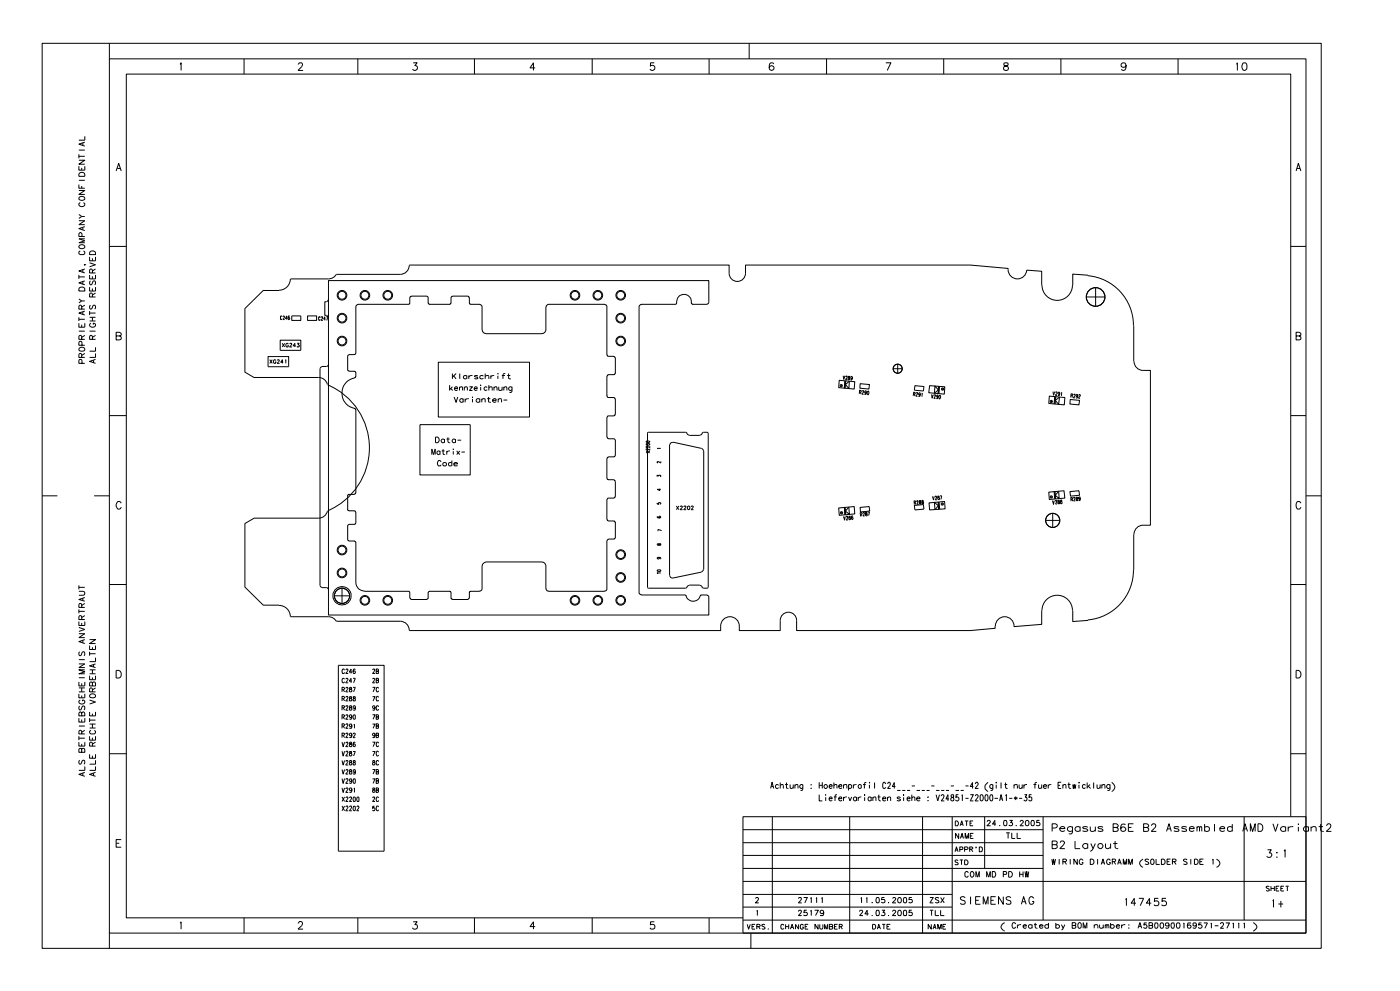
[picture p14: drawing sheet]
<svg xmlns="http://www.w3.org/2000/svg" width="420mm" height="297mm" viewBox="0 0 420 297" stroke-linecap="round" stroke-linejoin="round" font-family="sans-serif">
<g fill="none" stroke="#000" stroke-width=".3">
<path d="M12.6 13h383.6v271.3h-383.6zM32.8 17.6h358.8v262.1h-358.8zM32.8 13v4.6M54 19.2l.3-.4v2.3M73.2 17.6v4.6M89.4 19.3l.5-.5 .6 .1 .2 .3-.2 .8-1.1 1.1h1.5M107.3 17.6v4.6M123.9 18.8h1.2l-.7 .9a.75 .75 0 0 1 .6 1.1 .75 .75 0 0 1-1.3-.1M142.3 17.6v4.6M177.6 17.6v4.6M196.2 18.8h-1.1l-.1 1a.77 .77 0 0 1 1.2 0 .77 .77 0 0 1-.1 1.2 .77 .77 0 0 1-1.2-.3M212.6 17.6v4.6"/>
<path d="M224.6 13v4.6M232 19.2l-.2-.3a.81 .81 0 0 0-1.1 .3 1.36 1.36 0 0 0 .6 1.9 .73 .73 0 0 0 .8-.7 .73 .73 0 0 0-.7-.7 .73 .73 0 0 0-.7 .6M247.8 17.6v4.6M265.6 18.8h1.6l-1.1 2.3M283 17.6v4.6M301.1 18.9v.7l.7 .2a.64 .64 0 0 1 .6 .6 .64 .64 0 0 1-.5 .7h-.5l-.5-.4a.85 .85 0 0 1 1-1l.3-.1 .1-.4a.86 .86 0 0 0-1.2-.3zM318.1 17.6v4.6M337.7 19.6a.75 .75 0 0 1-1 .6 .75 .75 0 0 1-.5-1l.6-.4a1.16 1.16 0 0 1 .9 1.2 1.16 1.16 0 0 1-1 1.1l-.5-.3M353.3 17.6v4.6M370.7 19.2l.3-.4v2.3M372.7 18.9a.81 .81 0 0 1 1.1 .3v1.5a.69 .69 0 0 1-.6 .4 .69 .69 0 0 1-.6-.4 1.72 1.72 0 0 1 .1-1.8zM160.5 20.3h-1.6l1.1-1.5v2.3"/>
<path d="M23.7 57.1h1.7l-1.7 1.2h1.7M23.7 55.3v1.1h1.7M23.7 49.8v1.2h1.7v-1.2M23.7 48h1.7l-1.7 1.2h1.7M23.7 46.3v1.1M23.7 54h1.7M23.7 46.8h1.7M23.7 45h1.7M23.7 59.2a.87 .87 0 0 1 1.1-.4 .87 .87 0 0 1 .5 1 .89 .89 0 0 1-1 .3 .89 .89 0 0 1-.6-.9zM23.7 52a.99 .99 0 0 1 1.7 .3v.6h-1.7zM24.5 50.3v.7M24.5 55.7v.7"/>
<path d="M24.8 42.9v.6M25.4 42.6l-1.7 .6 1.7 .6M25.4 40.8v1.2h-1.7M34.8 51.3l.8-2.3 .8 2.3M35.2 50.5h.9M388.6 51.3l.7-2.3 .8 2.3M388.9 50.5h.9M23.7 66.2h1.7l-1.7 1.1h1.7M23.7 64.3l.8 .6M23.7 73.7a.87 .87 0 0 1 1.1-.4 .87 .87 0 0 1 .5 1 .89 .89 0 0 1-1 .3 .89 .89 0 0 1-.6-.9zM24.1 75.2l-.4 .4v.5l.4 .2h.9l.3-.2 .1-.5-.4-.4M24.1 60.7a.61 .61 0 0 0-.4 .7 .61 .61 0 0 0 .6 .5h.5a.61 .61 0 0 0 .6-.5 .61 .61 0 0 0-.4-.7"/>
<path d="M24.5 64.9h.9M24.5 64.9l-.8 .6M24.6 70.9l-.1-.9-.5-.3-.3 .4v.8h1.7M24.8 68.2v.7M25.3 79.4h.5M25.4 67.9l-1.7 .6 1.7 .6M25.4 71.6h-1.7l1.7 .6-1.7 .6h1.7M26.9 77v1.2h1.7v-1.2M26.9 78.8l1.7 .6-1.7 .6M27 75.6a.95 .95 0 0 1 1.1-.3 .95 .95 0 0 1 .5 1h-1.7zM27.7 77.4v.8M32.8 73.9h5.1"/>
<path d="M122.7 79.5a2.71 2.71 0 0 1-2.7 2.7h-19.1M122.8 79.5l95.8-.1a4.8 4.8 0 0 0 .6 4 2.46 2.46 0 0 0 2.7 .8 2.46 2.46 0 0 0 1.6-2.3v-2.5h67.4l11.4 1.1a2.81 2.81 0 0 0 2.5 3.1 2.81 2.81 0 0 0 3.1-2.6l4.5 .3v4.2M387 73.9h4.6M23.7 96.9v1.2h1.7v-1.2M23.7 82.4v1.2M23.7 95.1v1.1M23.7 99.3h1.7M23.7 95.7h1.7M23.7 89.6l.8 .6M23.7 83h1.7M23.7 86.4a.99 .99 0 0 1 1.7 .2v.6h-1.7zM24.5 92.7l-.1-1.1h-.6l-.1 1.1h1.7"/>
<path d="M24.5 97.3v.8M24.5 90.2h.9M24.5 90.2l-.8 .6M24.8 80.8v.8M24.8 84.4v.8M24.8 93.5v.8M25.4 93.2l-1.7 .6 1.7 .6M25.4 84.2l-1.7 .6 1.7 .6M25.4 80.6l-1.7 .6 1.7 .6M25.4 91.5l-.9 .6M26.9 86v1.2h1.7v-1.2M26.9 82.4v1.2h1.7v-1.2"/>
<path d="M26.9 93.2v1.2M26.9 99.3h1.7M26.9 95.1h1.7M26.9 96.2h1.7M26.9 93.8h1.7M27.1 91.5l-.2 .4 .2 .8 .4-.2 .6-1h.3l.2 .4-.2 .8M27.1 84.2l-.2 .4 .2 .8 .4-.2 .6-1h.3l.2 .4-.2 .8M27.3 96.9a.61 .61 0 0 0-.4 .7 .61 .61 0 0 0 .6 .5h.5a.6 .6 0 0 0 .7-.6 .6 .6 0 0 0-.7-.6v.4M27.7 89l-.1-1-.6-.1-.1 1.1h1.7M27.7 81.8l-.1-1-.6-.1-.1 1.1h1.7M27.7 82.8v.8M27.7 86.5v.7"/>
<path d="M27.7 95.1v1.1M28.6 87.8l-.9 .6M28.6 80.6l-.9 .6M83.7 87.1h-4.8l-5.5 5.4v19l2.7 1.6h19.4a2.71 2.71 0 0 1 2.7 2.1M84.5 94.9l-.1-.2-.3 .2 .1 .9h.2l.1-.3M84.9 94.9l.1-.2 .3 .2-.4 .9h.5M86.1 95.4h-.5l.4-.7v1.1M86.8 94.9l-.2-.2-.2 .2v.7l.3 .2 .2-.4-.3-.3-.2 .3M87.1 83.6a3.4 3.4 0 0 1-3.4 3.4M87.5 94.7h2.7v1.3h-2.7zM92.2 94.7h2.7v1.3h-2.7zM96 95.2v-.3h-.4l-.1 .3 .2 .8 .3-.3"/>
<path d="M96.3 95.2l.1-.3h.3v.5l-.4 .6h.5M97.6 95.6h-.5l.3-.7v1.1M97.8 94.9h.5l-.3 1.1M97.9 94.6l.5 .5M97.9 90.5h-.5v4h.5M98.4 89.9l-.5 .5M98.5 84.1h114v6.8l-.5 .3h-4.5l-.2-.3a2.25 2.25 0 0 0-2.3-2.7 2.25 2.25 0 0 0-2.1 2.8l-.3 .2h-10.3l-.7 .6v86l.8 .5 13.2 .1a2.34 2.34 0 0 0 2.3 1.8 2.34 2.34 0 0 0 2.3-1.9h1.8l.5 .5v5.5h-114zM100.8 82.2l-.6 .8-1.2 .6h-11.8M106.8 91.6l.6-.4h15.2l.3-.2v-1.7l.5-.5h4.6l.4 .3v1.8l.2 .3h6.4l.2-.3v-1.7l.3-.4h4.8l.4 .5v1.6l.3 .3h2.9l.6 .4 .1 7.2 .5 1 .6 .2h16.8l.7-.2 .5-.8v-6.9l.5-.8 17.1-.1 .5 .3 .2 .2v14.6l.3 .5h1.6l.6 .5v4.6l-.3 .4h-1.8l-.4 .6 .1 6 .2 .3h1.8l.4 .5-.1 4.7-.3 .3h-1.8l-.3 .5 .1 6 .4 .3h1.7l.3 .4v4.6l-.3 .4-2 .1-.2 .5 .1 6 .2 .3h1.8l.4 .5-.1 4.7-.3 .3h-1.8l-.3 .5 .1 6.1 .3 .3h1.8l.3 .4v4.5l-.3 .5-1.9 .1-.3 .5v14.5l-.8 .5h-16.7a.72 .72 0 0 1-.8-.8v-7l-.8-.9-17.2-.1-1.1 .8v.4l-.1 7.2-.8 .4h-2.7l-.3 .3v1.7l-.5 .5-4.7-.1-.3-.2v-1.8l-.2-.4h-6.3l-.3 .4v1.8l-.5 .3h-4.5l-.5-.5v-1.7l-.3-.3h-13.2a2.73 2.73 0 0 1-2.7-2.4v-12.2l-.3-.4h-1.7l-.4-.4v-4.3l.4-.3h1.7l.3-.5-.1-3.3-.2-.3h-1.8l-.3-.2v-4.5l.2-.2h1.7l.5-.5-.1-25.1a5 5 0 0 1-3.8-6.4 5.9 5.9 0 0 1 3.7-3.1l.2-.3-.2-1.4-1.7-.1-.5-.4v-4.3l.4-.3h1.7l.3-.4zM312.4 85.5a4.6 4.6 0 0 0 4.6 4.5 4.6 4.6 0 0 0 4.6-4.5M325.7 89h5.6M326.2 82.6a15 15 0 0 1 13.7 15"/>
<path d="M326.2 82.5l-4.5-.3v3.3M328.5 86.2v5.6M340 97.6v10.7M23.7 104.4a.87 .87 0 0 1 1.1-.4 .87 .87 0 0 1 .5 1 .89 .89 0 0 1-1 .3 .89 .89 0 0 1-.6-.9zM24.5 107.1l-.1-1-.6-.1-.1 1.1h1.7M24.5 101.7l-.1-1-.6-.1-.1 1.1h1.7M24.6 108.9l-.1-1-.7-.1-.1 1.1h1.7M24.6 103.5l-.1-1-.7-.1-.1 1.1h1.7M25.4 105.9l-.9 .6M25.4 100.5l-.9 .6M27.7 101.7l-.1-1-.6-.1-.1 1.1h1.7M28.1 108v.7"/>
<path d="M28.6 107.7l-1.7 .6 1.7 .6M28.6 104.1v1.2h-1.7M28.6 105.9v1.2h-1.7M28.6 100.5l-.9 .6M34.8 100.7h1l.5 .3v.7l-.5 .2h-1v-2.3h1l.5 .3v.6l-.5 .2M80.4 106.9h6.2v3h-6.2zM80.9 107.8l.7 1.1M81.6 107.8l-.7 1.1M82.7 108.1a.39 .39 0 0 0-.4-.3 .39 .39 0 0 0-.3 .4l.2 .7h.4l.1-.2-.2-.2M83.2 108.1l.4-.3 .2 .3-.7 .8h.7M84 102h6.2v3h-6.2zM84.6 102.9l.8 1.1"/>
<path d="M84.9 108.6h-.7l.5-.8v1.1M85.4 102.9l-.8 1.1M85.5 108.1l.2-.3v1.1M86.5 103.2a.39 .39 0 0 0-.5-.3 .39 .39 0 0 0-.3 .4l.2 .7h.4l.2-.4h-.3M86.9 103.2l.4-.3 .2 .3-.7 .8h.8M88.7 103.7h-.8l.5-.8v1.1M89.1 102.9h.6l-.3 .4 .4 .4-.2 .3-.6-.2M96 110.4v65.1M96.5 109.9l-.5 .5M98.3 115.4a20.5 20.5 0 0 1 12.5 18.8 20.5 20.5 0 0 1-12.5 18.9M98.4 109.4l-.5 .4h-1.4M131.4 108.6h27.4v16.4h-27.4z"/>
<path d="M134.8 115.4v1.6M135.2 116.4l.5 .6M135.7 112v1.6M135.7 115.9l-.9 .9M136 112.6l.8 1M136.2 119l.6 1.6 .5-1.6M136.3 116.4h.9a.47 .47 0 0 0-.5-.5 .47 .47 0 0 0-.4 .5l.4 .6 .5-.2M136.8 112l-1.1 1.1M137.8 116.3l.4-.4 .4 .1 .1 1M137.8 115.9v1.1M137.9 112v1.6M138.9 119.7a.55 .55 0 0 0-.8-.1 .55 .55 0 0 0 0 .9 .55 .55 0 0 0 .8-.2"/>
<path d="M138.9 119.5v1.1M139.2 116.3l.4-.4 .5 .1 .1 1M139.2 115.9v1.1M139.5 119.5v1.1M140 112.7a.57 .57 0 0 0-.9-.1 .57 .57 0 0 0 0 .9 .57 .57 0 0 0 .9-.1M140 112.6v1M140.6 119.5l-.7 .1-.4 .4M140.6 112.6v1M140.7 115.9h1l-1 1.1h1M141.6 119.1h.1M141.7 112.6l-1 .1-.1 .3M141.7 119.6v1"/>
<path d="M142.2 116.4h.9a.47 .47 0 0 0-.5-.5 .47 .47 0 0 0-.4 .5l.4 .6 .5-.2M143.3 112.7l-.9-.1v.3l.8 .2 .1 .3-.4 .2-.6-.2M143.9 119.7a.59 .59 0 0 0-.9-.1 .59 .59 0 0 0 0 .9 .59 .59 0 0 0 .9-.2M143.9 119.5v1.1M144.1 115.4v.2zM144.1 116v1M144.5 119.8l.4-.3 .5 .1 .1 1M144.5 119.5v1.1M145 112.7a.61 .61 0 0 0-.9-.1 .61 .61 0 0 0 0 .9 .61 .61 0 0 0 .9-.1M145.5 112.8l.5-.2h.5l.1 1M145.5 112v1.6M146.1 116.2a.51 .51 0 0 0-.8-.1 .51 .51 0 0 0 0 .8 .51 .51 0 0 0 .8-.1"/>
<path d="M146.1 119.5h.9M146.5 119v1.3l.7 .3M146.6 116.3l.5-.4 .4 .1 .1 1M146.6 115.4v1.6M147.2 112.6v1M148.1 116.3l.4-.4 .5 .1v1M148.1 115.9v1.1M148.2 112.6l-.9 .1-.1 .3M149.3 112v.1zM149.3 112.6v1M149.4 119.8l.4-.3 .5 .1 .1 1M149.4 119.5v1.1"/>
<path d="M149.5 115.9l.1 1.1h.5l.5-.2M150.5 112.6h.9M150.6 115.9v1.1M151 119.9h1.1M151.1 116.3l.4-.4 .4 .1 .1 1M151.1 115.9v1.1M151.5 112h-.5l-.2 .3v1.3M152.1 112.6h.9M152.5 112v1.3l.7 .3M153.5 116.2a.55 .55 0 0 0-.8-.1 .55 .55 0 0 0 0 .8 .55 .55 0 0 0 .8-.1M153.5 115.9l-.1 1.6h-.6M251.7 114l4.6 .4-.2 2.2-4.6-.4z"/>
<path d="M252.8 112.6l.2 1.1 .4-1.1M253.4 114.2l-.2 2.2M253.4 114.2l-.1 2.2M253.5 115.3l1.2-1.1-.2 2.2zM253.6 113l.1-.3 .3 .1-.1 .5-.4 .4 .5 .1M253.6 114.2l-.2 2.2M254.5 112.8l-.1 .3 .4 .3-.1 .4-.4-.1v-.2l.5-.4v-.3zM255.6 113.2l-.4 .3-.1-.5 .3-.2a.55 .55 0 0 1 .2 .6 .55 .55 0 0 1-.5 .4l-.1-.1M257.8 117.5h.4l.1-.4-.5-.1-.1 1.1M257.9 115l2.8 .3-.2 1.3-2.7-.2zM258 117.5l.2 .6M258.6 117.3l.2-.3 .2 .4-.6 .7 .5 .1"/>
<path d="M259.8 117.5l-.4 .3-.1-.3 .2-.4 .3 .2v.5l-.2 .4-.3-.1M260.3 117.2l.2 .3-.1 .8-.4-.2zM267.7 110.5h2.9M269.2 109.1v2.9M273.9 118.1h.5v-.4l-.4-.2-.2 1.1M274.2 118.1l.1 .6M274.3 115.6l2.8 .3-.2 1.3-2.7-.2zM274.8 117.9l.2-.3 .2 .4-.6 .7 .5 .1M276 118.1l-.2 .3a.34 .34 0 0 1-.4-.3 .34 .34 0 0 1 .4-.4l.2 .2-.1 .7-.1 .2-.4-.2M276.5 118v-.2v1.1M278.8 115.6l4.5 .3-.1 2.2-4.7-.4zM279.3 118.2l.2 1.1 .4-1"/>
<path d="M280.1 118.6l.2-.3 .2 .2-.5 .9h.5M280.4 115.7l1 1.2-1.2 1zM281.3 118.7l-.3 .4-.1-.5 .2-.2 .2 .2v.5l-.3 .4-.2-.2M281.5 115.8l-.2 2.2M281.5 115.9l-.1 2.1M281.7 118.5l.4 .1-.3 1-.3-.3zM281.7 115.9l-.2 2.1M314.6 118.7l4.7 .5-.2 2.2-4.6-.5zM315.8 117.4l.1 1.1 .4-1.1M316.3 118.9l-.2 2.2M316.4 118.9l-.1 2.2M316.6 117.7l.3-.2 .1 .3-.6 .7 .5 .1"/>
<path d="M316.6 118.9l-.3 2.2M317.8 117.9l-.3 .3-.1-.1v-.5l.4 .1v.4l-.3 .5-.2-.1M318.3 117.8l.1-.2-.1 1M320.9 119.7l2.8 .3-.2 1.4-2.7-.3zM321.2 118.6h.4l.1-.4-.5-.1-.1 1.1M321.4 118.6l.2 .6M322 118.4l.3-.3 .1 .4-.6 .7h.6M323.2 118.6l-.3 .3-.1-.1v-.5l.4 .1v.4l-.3 .5-.2-.1M323.5 118.5l.2-.3 .3 .4-.6 .7 .5 .1M340 108.3a2.71 2.71 0 0 0 2.8 2.7h2.2v46.4a4.3 4.3 0 0 0-4.4 1l-.6 1.7M388.6 100.7h1l.4 .3v.7l-.4 .2h-1v-2.3h1l.4 .3v.6l-.4 .2M32.8 124.6h5.1"/>
<path d="M125.9 127.3h15.1v15.1h-15.1zM129.5 136.3v-1.7l.5 1.7 .5-1.7v1.7M130.6 131h.6a.95 .95 0 0 1 .5 .9 .95 .95 0 0 1-.5 .8h-.6zM131.9 135.4a.52 .52 0 0 0-.7-.1 .52 .52 0 0 0 0 .8 .52 .52 0 0 0 .7-.1M131.9 135.2v1.1M132.2 138.5a.52 .52 0 0 0-.6-.5 .52 .52 0 0 0-.4 .6l.2 1h.6l.2-.3M132.4 135.2h.9M132.9 138.8a.57 .57 0 0 1 .8 0 .57 .57 0 0 1-.1 .8l-.7-.1zM132.9 134.6l.1 1.6 .5 .1M133.3 131.9a.56 .56 0 0 0-.8-.2 .56 .56 0 0 0 0 .9 .56 .56 0 0 0 .8-.2M133.3 131.6v1.1M133.9 131.6h.9"/>
<path d="M134 135.2v1.1M134.3 131.1v1.3l.2 .2 .5 .1M134.9 135.2h-.6l-.3 .4M135.5 138.8a.57 .57 0 0 0-.9 0 .57 .57 0 0 0 .1 .8l.8-.1M135.5 138v1.6M135.8 134.6h.1M135.9 135.2v1.1M136.1 139.1h1.1a.56 .56 0 0 0-.9-.4 .56 .56 0 0 0 0 .9l.9-.1M136.6 131.9a.56 .56 0 0 0-.8-.2 .56 .56 0 0 0 0 .9 .56 .56 0 0 0 .8-.2M136.6 131.6v1.1M136.9 135.2l1 1.1M137.2 131.9h1.1"/>
<path d="M137.9 135.2l-1 1.1M138.4 135.5h1M147.7 120h1.1v-.2a.58 .58 0 0 0-.9-.2 .58 .58 0 0 0 0 .9 .58 .58 0 0 0 .9-.2M193.7 133.1l.2-.1h.9a.53 .53 0 0 1-.5 .5 .53 .53 0 0 1-.6-.4zM193.7 132.4l.2-.2 .9 .1a.53 .53 0 0 1-.5 .4 .53 .53 0 0 1-.6-.3zM193.7 135.2l1.1 .5M194.8 134.5v.5l-.9-.5-.2 .3 .3 .1M194.8 133.7v.5l-.9-.5-.2 .4h.3M194.8 135.2l-1.1 .5M198.1 138.3v.5l-1-.4-.1 .2 .3 .2M198.1 134.4h-1.1l.3 .1M200.8 133.4v39.1"/>
<path d="M201.8 132.6l-.7 .2-.2 .6M201.8 132.5l8.5 1.9 .5 .3 .1 .5M205.9 129.8l-.3-.2h-11.2l-.2 .2v46.3l.2 .2h11.2l.3-.2M205.9 129.7l.3 .5 .5 .2M206.7 130.5h3.1M210.6 129.7l-.2 .5-.6 .2M210.7 129.8l.2-.2h1.1l.3 .2M211 135.2v35.4M212.4 129.8v46.3M316.4 120l1.3-.9-.3 2.1zM387 124.6h4.6M12.6 148.6h4.6"/>
<path d="M28.2 148.6h4.6M36.4 150.8a.79 .79 0 0 0-1-.5 .79 .79 0 0 0-.6 .9v.6l.4 .7a.72 .72 0 0 0 1.2-.5M98.2 153.2a2.71 2.71 0 0 1-2.7 2.1h-19.3l-2.8 1.6v19.1l5.5 5.4h4.8M197 150.7v.4h.6l-.1-.4h.5l.1 .1-.1 .4M197 142.9v-.5l.5 .3 .1-.3h.4l.1 .2-.1 .3M197.2 154.8l-.1 .3 .9 .1 .1-.2-.2-.3-.4 .3 .3 .2M197.8 146.5v.5l-.8-.3h1.1M198.4 159l-1.1-.3v.5M202.8 151.7l.8 1.1M203.6 151.7l-.8 1.1M204 151.9l.2-.2 .4 .1v.3l-.7 .7h.8M205.1 151.9l.2-.2 .4 .1-.7 1h.8"/>
<path d="M206.2 151.8l.2-.1a.52 .52 0 0 1 .5 .6 .52 .52 0 0 1-.6 .4zM207.3 151.9l.2-.2 .4 .1-.7 1h.8M251.5 152.3l4.6-.5 .2 2.2-4.6 .5zM252.9 154.8l.4 1.1 .1-1.1M253.2 152.1l.2 2.2M253.3 152.1l.1 2.2M253.4 152.1l.2 2.2M253.8 155.1v-.3a.31 .31 0 0 1 .3 .1 .31 .31 0 0 1 0 .4l-.3 .6 .5-.1M254.5 152l.2 2.2-1.2-1zM254.5 154.8v.3a.39 .39 0 0 1 .5 .3 .39 .39 0 0 1-.3 .4 .5 .5 0 0 1 .3-.8l-.1-.3zM255.7 154.8l-.2-.2-.2 .3 .1 .7h.3l-.1-.5-.3 .3M257.9 152.1l2.7-.3 .2 1.4-2.8 .2z"/>
<path d="M258 154.2h.3l.2-.2-.2-.4-.4 .1 .2 1.1M258.3 154.2l.2 .5M258.8 153.9l.1-.3 .3 .1-.3 1 .4-.1M259.5 153.6l.1 .4 .4 .1-.1 .5a.34 .34 0 0 1-.4-.3 .34 .34 0 0 1 .4-.3l.1-.4zM260.3 153.5l.4-.1-.2 1.1M274.1 150.7h.3l.2-.4-.5-.2 .1 1.1M274.2 151.5l2.7-.3 .2 1.4-2.8 .3zM274.3 150.7l.4 .5M274.9 150.4l.1-.3h.3l-.4 1.1h.5M275.7 150.1l-.1 .2 .5 .4v.4h-.3a.4 .4 0 0 1-.1-.4 .4 .4 0 0 1 .3-.3v-.3zM276.5 150.1v.2a.34 .34 0 0 1 .4 .3 .34 .34 0 0 1-.4 .4 .4 .4 0 0 1 0-.4 .4 .4 0 0 1 .3-.3v-.3zM278.6 150.7l4.6-.4 .2 2.2-4.6 .4z"/>
<path d="M279.6 148.8l.3 1.1 .2-1.1M280.2 150.6l1.2 1-1 1.2zM280.4 149v-.2l.3-.1 .2 .3-.5 .8h.6M281.2 148.7v.3l.5 .4-.1 .3-.4-.2 .4-.7zM281.3 150.5l.2 2.2M281.5 150.5l.1 2.2M281.5 150.5l.3 2.1M281.9 148.6h.5l-.3 1.1M313.5 156a2.12 2.12 0 0 1 2.2-2.1 2.12 2.12 0 0 1 2.1 2.1M313.5 156a2.12 2.12 0 0 0 2.2 2.1 2.12 2.12 0 0 0 2.1-2.1M313.5 156h4.3M314.5 147.5l4.6-.4 .2 2.2-4.7 .4z"/>
<path d="M315.6 150.1l.3 1.1 .2-1.1M315.7 153.9v4.2M316.1 147.3l.2 2.2M316.3 147.3l.1 2.2M316.3 147.3l.2 2.2M316.4 150.3l.2-.3 .3 .1-.4 1h.4M317.2 150v.2l.5 .4v.4h-.4l-.1-.3 .4-.4v-.3zM317.4 147.3l.2 2.2-1.2-1.1zM318 150l.5 .5-.2 .5a.38 .38 0 0 1-.3-.4 .38 .38 0 0 1 .4-.4v-.3zM320.8 147.3l2.7-.2 .2 1.3-2.7 .3zM321.2 149.7l.4-.1v-.4l-.5-.1 .1 1.1M321.4 149.6l.3 .6"/>
<path d="M321.9 149.4l.1-.4 .3 .1 .1 .4-.5 .6h.5M322.7 149v.4l.5 .3-.1 .4-.4-.2 .4-.8zM323.9 149.3l-.1 .2a.3 .3 0 0 1-.3-.2 .3 .3 0 0 1 .3-.3l.1 1-.4-.1M390.1 150.8a.74 .74 0 0 0-.9-.5 .74 .74 0 0 0-.6 .9v.6a.73 .73 0 0 0 .6 .8 .73 .73 0 0 0 .9-.6M391.6 148.6h4.6M23.7 177.2h1.2l.5 .5-.2 .6-1.5 .1M23.7 175.5v1.1M23.7 176.1h1.7M24.8 179.3v.7M25.4 179.1l-1.7 .6 1.7 .5M32.8 175.2h5.1M96 175.5l.5 .6"/>
<path d="M96.5 176.1h1.4l.5 .5M100.3 178.6h4.6M102.6 176.2v4.7M197 163.1l.3 .3a.55 .55 0 0 1 .8-.3v.3h-.5l-.1-.4zM197 171l.3-.2 .8 .2a.61 .61 0 0 1-.5 .3 .61 .61 0 0 1-.6-.3zM197.4 167.1l.3 .1v.2l-.5 .1-.2-.2 .2-.2h.8l.1 .2-.1 .2M198.1 171.7h-1.1l.3 .2M206.7 175.5l-.5 .2-.3 .5M206.7 175.4h3.1M209.8 175.5l.6 .2 .2 .5M210.3 171.5l-8.6 1.8-.6-.3-.2-.5M210.7 176.1l.2 .2h1.1l.3-.2"/>
<path d="M210.9 170.6l-.1 .5-.5 .3M339.9 170.9a15 15 0 0 1-13.7 14.9M340 160.1v10.8M387 175.2h4.6M23.7 186.3v1.2h1.7v-1.2M23.7 182.7v1.1M23.7 199h1.7l-1.7 1.1h1.7M23.7 197.7h1.7M23.7 189.9h1.7l-1.7 1.2h1.7M23.7 188.1l1.7 .6-1.7 .6M23.7 183.2h1.7M23.9 195.4l-.2 .4 .2 .7 .4-.1 .6-1h.3l.2 .4-.2 .7"/>
<path d="M24.5 185.7l-.1-1-.6-.1-.1 1.1h1.7M24.5 182.1l-.1-1.1h-.6l-.1 1.1h1.7M24.5 186.7v.8M24.8 192v.6M25.4 191.7l-1.7 .6 1.7 .6M25.4 184.5l-.9 .6M25.4 180.9l-.9 .6M26.9 193.5v1.2h1.7v-1.2M26.9 191.7h1.7l-1.7 1.2h1.7M26.9 195.4v1.1M26.9 195.9h1.7M27.7 194v.7"/>
<path d="M28.1 199.2v.7M28.6 199l-1.7 .6 1.7 .5M28.6 197.1v1.2h-1.7M83.7 181.5a3.4 3.4 0 0 1 3.4 3.4M87.2 184.9h11.8l1.2 .6 .6 .7M100.9 186.2h19.1a2.71 2.71 0 0 1 2.7 2.7M101.5 199.4h13.7v55.7h-13.7zM298.4 187.6v.7l-7.5 .7h-52v-3a2.46 2.46 0 0 0-2.5-2.5 2.46 2.46 0 0 0-2.4 2.5v3h-12.3a3.3 3.3 0 0 0-2.2-4.1 2.79 2.79 0 0 0-3.4 2.7v1.4l-93.3-.1M312.4 183v4.1l-8.3 .7a2.8 2.8 0 0 0-2.7-2.9 2.8 2.8 0 0 0-2.9 2.7M312.4 183a4.6 4.6 0 0 1 4.6-4.6 4.6 4.6 0 0 1 4.6 4.6M321.7 183v3.3l4.5-.3M23.7 215.3v1.1h1.7v-1.1"/>
<path d="M23.7 208v1.2h1.7v-1.2M23.7 204.4v1.2h1.7v-1.2M23.7 207.4h1.7M23.7 217.6h1.7M23.7 206.2h1.7M23.7 203.1h1.7M23.9 211.6l-.2 .4 .2 .8 .4-.2 .6-1h.3l.2 .4-.2 .8M24.1 209.8a.61 .61 0 0 0-.4 .7 .61 .61 0 0 0 .6 .5h.5a.6 .6 0 0 0 .6-.6 .6 .6 0 0 0-.6-.6v.4M24.5 220l-.1-.9-.6-.1-.1 1h1.7M24.5 213.8l-.5-.4-.3 .4v.8h1.7v-.8l-.3-.4-.6 .4v.8M24.5 204.8v.8M24.5 206.2v1.2"/>
<path d="M24.5 208.5v.7M24.5 215.7v.7M25.4 200.8h-1.7l1.7 .6-1.7 .6h1.7M25.4 218.9l-.9 .6M26.9 213.4v1.2h1.7v-1.2M26.9 202.6v1.1h1.7v-1.1M26.9 217h1.7M26.9 218.2h1.7M26.9 215.3v1.1M26.9 215.8h1.7M26.9 209.8l1.7 .6-1.7 .6M26.9 200.8h1.7"/>
<path d="M26.9 202h1.7M27 208.3a.87 .87 0 0 1 1-.4 .87 .87 0 0 1 .6 1 .89 .89 0 0 1-1.1 .3 .89 .89 0 0 1-.5-.9zM27.3 218.9l-.4 .3 .1 .5 .3 .3h.9l.4-.3v-.5l-.4-.3M27.7 207.4l-.1-1-.6-.1-.1 1.1h1.7M27.7 204.8l-.2-.3h-.5l-.1 1.1h1.7v-.8l-.3-.4-.5 .2-.1 1M27.7 200.8v1.2M27.7 203.1v.6M27.7 213.9v.7M27.7 217v1.2M28.6 206.2l-.9 .6M34.8 200.9h.8a1.23 1.23 0 0 1 .8 1.2 1.23 1.23 0 0 1-.8 1.1h-.8zM102.6 206.7h.5l.2-.4-.2-.3h-.5v1.4"/>
<path d="M102.6 209.4h.5l.2-.4-.2-.3h-.5v1.4M102.6 212.1h.6v-.5l-.6-.1v1.4M102.6 214.9h.5l.2-.4-.2-.3h-.5v1.4M102.6 217.6h.5l.2-.2-.2-.5h-.5v1.4M102.9 206.7l.4 .7M102.9 209.4l.4 .7M102.9 212.1l.4 .8M102.9 214.9l.4 .7M102.9 217.6l.4 .7M103.3 200.9a.39 .39 0 0 0-.5-.4 .39 .39 0 0 0-.2 .5l.1 .9h.5l.1-.4M103.3 203.6l-.2-.3a.64 .64 0 0 0-.6 .7 .64 .64 0 0 0 .7 .6l.1-.3M103.7 200.9l.2-.4 .4 .3-.6 1.1h.7"/>
<path d="M103.7 203.6l.5-.3 .1 .4-.6 1h.7M103.7 206.4l.2-.4 .4 .3-.6 1.1h.7M103.7 209.1l.2-.4 .4 .3-.6 1.1h.7M103.7 211.9l.2-.4 .4 .3-.6 1.1h.7M103.7 214.6l.2-.4 .4 .3-.6 1.1h.7M103.7 217.3l.2-.4h.3l.1 .5-.6 .9h.7M104.8 206.1v.4l.7 .5-.2 .4a.44 .44 0 0 1-.5-.5 .44 .44 0 0 1 .6-.4l-.1-.5zM104.8 208.8v.4a.53 .53 0 0 1 .6 .3 .53 .53 0 0 1 0 .6h-.6a.59 .59 0 0 1 .6-.9v-.4zM104.8 211.6l.1 .4 .5 .1a.42 .42 0 0 1 0 .6 .42 .42 0 0 1-.6 .1 .68 .68 0 0 1 .6-.9l-.1-.4zM105.5 201.5h-.7l.5-1v1.4M105.5 204.2h-.7l.5-.9v1.4M105.5 214.7l-.3 .4-.4-.2v-.5l.3-.2a.65 .65 0 0 1 .4 .8 .65 .65 0 0 1-.7 .5v-.1"/>
<path d="M105.5 217.5l-.1 .3h-.5l-.1-.3 .1-.5h.5l.1 .8-.1 .5h-.6v-.2M105.9 203.3h.6l-.5 1.4M105.9 206h.6l-.5 1.4M105.9 208.8v.4l.6 .4v.5h-.6a.59 .59 0 0 1 .6-.9v-.4zM106 214.3l.3-.1 .2 .3v.8l-.2 .3-.3-.1-.1-.5zM106.1 217.3l.2-.3v1.3M106.5 200.8l-.3-.3-.3 .6 .1 .8h.4l.1-.2-.1-.6h-.4l-.1 .4M106.5 211.9v.2a.37 .37 0 0 1-.5 .1 .37 .37 0 0 1 0-.6 .37 .37 0 0 1 .5 .1v1.1l-.6-.1M111.7 206h.8l-.6 1.4M111.7 208.8h.8l-.6 1.3M111.7 214.2h.8l-.6 1.4M111.7 217h.8l-.6 1.3"/>
<path d="M111.8 200.9l.2-.4 .4 .3-.7 1.1h.8M111.8 203.6v-.2a.37 .37 0 0 1 .5 .1 .37 .37 0 0 1-.1 .5l-.5 .7h.8M112.5 211.9a.38 .38 0 0 1-.5 .4 .38 .38 0 0 1-.2-.6 .38 .38 0 0 1 .6 0l-.1 1.1-.5-.1M112.8 201.2l.7 .2-.1 .5h-.6v-1.4l.7 .2v.3l-.3 .2M112.8 203.9l.7 .2v.4l-.3 .2h-.4v-1.4l.7 .1v.4l-.3 .1M112.8 214.9l.7 .1v.5l-.3 .1h-.4v-1.4l.7 .2v.3l-.3 .2M112.8 217.6l.7 .2-.1 .5h-.6v-1.4l.7 .2v.4l-.3 .1M113.5 206.4l-.2-.4a.7 .7 0 0 0-.5 .7 .7 .7 0 0 0 .5 .7l.2-.4M113.5 209.1l-.2-.4a.84 .84 0 0 0-.3 1.4h.4l.1-.3M113.5 211.9l-.2-.4a.7 .7 0 0 0-.5 .7 .7 .7 0 0 0 .5 .7l.2-.4M388.6 200.9a1.18 1.18 0 0 1 1.5 1.2 1.18 1.18 0 0 1-1.5 1.1zM23.7 222.4v1.2h1.7v-1.2"/>
<path d="M23.7 220.7v1.2M23.7 221.3h1.7M23.9 227.9l-.2 .4 .2 .8 .4-.2 .6-1h.3l.2 .4-.2 .8M24.5 224.7l-.3-.4-.4 .1-.1 1.1h1.7v-.8l-.3-.4-.5 .2-.1 1M24.5 223v.6M24.8 231.8v.7M25.4 231.5l-1.7 .6 1.7 .6M25.4 229.7v1.2h-1.7M26.9 226.1v1.2h1.7v-1.2M26.9 220.7v1.2h1.7v-1.2M27.7 223.6l-.1-1-.6-.1-.1 1.1h1.7M27.7 221.1v.8"/>
<path d="M27.7 226.5v.8M28.1 231.8v.7M28.6 231.5l-1.7 .6 1.7 .6M28.6 229.7v1.2h-1.7M28.6 227.9v1.2h-1.7M28.6 222.4l-.9 .6M32.8 225.9h5.1M102.6 220.4h.5l.2-.3-.1-.3-.6-.1v1.4M102.6 222.4l.3 1.4 .4-1.4M102.6 225.2l.3 1.4 .4-1.4M102.6 228l.3 1.3 .4-1.3M102.6 230.7l.3 1.3 .4-1.3"/>
<path d="M102.6 233.4l.3 1.4 .4-1.4M102.6 236.2l.3 1.3 .4-1.3M102.6 238.9l.7 1.3M102.9 220.4l.4 .7M103.3 238.9l-.7 1.3M103.7 220.1l.2-.4 .4 .3-.6 1.1h.7M103.7 222.8l.2-.4 .4 .3-.6 1.1h.7M103.7 225.5l.2-.3h.3l.1 .4-.6 1h.7M103.7 228.3l.2-.3 .4 .2-.6 1.1h.7M103.7 231l.2-.3 .4 .2-.6 1.1h.7M103.7 233.7l.1-.2a.38 .38 0 0 1 .5 .1 .38 .38 0 0 1-.1 .5l-.5 .7h.7M103.7 236.5l.2-.3 .4 .2-.6 1.1h.7"/>
<path d="M103.7 239.2l.2-.3 .4 .2-.6 1.1h.7M104.8 222.5v.5l.7 .4-.2 .4a.44 .44 0 0 1-.5-.5 .44 .44 0 0 1 .6-.3l-.1-.6zM104.8 225.2v.5a.53 .53 0 0 1 .6 .3 .53 .53 0 0 1-.1 .6h-.3a.5 .5 0 0 1-.2-.6 .5 .5 0 0 1 .6-.3v-.5zM104.8 228v.4l.7 .5-.2 .4h-.3a.58 .58 0 0 1-.1-.7 .58 .58 0 0 1 .5-.3l-.1-.3zM104.8 230.7v.5a.51 .51 0 0 1 .6 .2 .51 .51 0 0 1 0 .6h-.6a.55 .55 0 0 1 0-.6 .55 .55 0 0 1 .6-.2l-.1-.5zM104.8 239.2l.2-.3 .4 .2-.6 1.1h.7M105.5 220.2l-.1 .3h-.5l-.1-.4 .3-.4a.65 .65 0 0 1 .4 .8 .65 .65 0 0 1-.7 .5v-.1M105.5 233.9l-.1 .3h-.5l-.1-.3 .1-.4h.5a.7 .7 0 0 1 .2 .8 .7 .7 0 0 1-.8 .4v-.1M105.5 236.6l-.3 .4-.4-.2v-.3l.3-.3a.65 .65 0 0 1 .4 .7 .65 .65 0 0 1-.7 .5v-.1M105.9 225.2h.6l-.5 1.4M105.9 220.1v-.3a.37 .37 0 0 1 .6 .1 .37 .37 0 0 1-.1 .5l-.5 .7h.6M105.9 228v.4l.6 .3v.4a.37 .37 0 0 1-.6 0 .37 .37 0 0 1 .3-.6l.3-.4z"/>
<path d="M106 233.5h.5v.2v.9l-.2 .2-.3-.1-.1-.5zM106 239l.3-.1 .2 .2v1.1h-.5l-.1-.2zM106.1 236.4l.2-.2v1.3M106.5 222.6l-.2-.2a.64 .64 0 0 0-.5 .7 .64 .64 0 0 0 .6 .6l.1-.5-.2-.2-.4 .4M106.5 231.1v.3h-.5l-.1-.3 .1-.4h.3l.2 .2v.9v.2h-.6v-.2M107.1 239l.3-.1 .2 .2v1.1h-.5l-.1-.2zM111.7 222.4h.8l-.6 1.4M111.7 225.2h.8l-.6 1.4M111.7 230.7h.8l-.6 1.3M111.7 233.5h.8l-.6 1.3M111.8 228v.4l.3 .1a.38 .38 0 0 1 .3 .6 .38 .38 0 0 1-.6 0 .38 .38 0 0 1 .2-.6l.4-.4zM111.8 236.2v.4l.3 .2a.38 .38 0 0 1 .3 .5 .38 .38 0 0 1-.6 0 .38 .38 0 0 1 .2-.5l.4-.5z"/>
<path d="M111.8 239.2l.2-.3 .4 .2-.7 1.1h.8M112.5 220.2l-.2 .3h-.4l-.2-.4 .3-.4a.65 .65 0 0 1 .5 .8 .65 .65 0 0 1-.7 .5v-.1M112.8 220.4l.7 .1v.4l-.3 .2h-.4v-1.4l.7 .1v.4l-.3 .2M112.8 231.3l.7 .1-.1 .6h-.6v-1.3l.7 .1v.4l-.3 .1M112.8 234l.7 .2v.4l-.3 .2h-.4v-1.4l.7 .1v.5h-.3M112.8 236.8l.7 .1v.4l-.3 .2h-.4v-1.3h.7v.5l-.3 .1M113.5 222.8l-.2-.4a.7 .7 0 0 0-.5 .7 .7 .7 0 0 0 .5 .7l.2-.3M113.5 225.5l-.2-.3a.75 .75 0 0 0-.5 .7 .75 .75 0 0 0 .5 .7l.2-.3M113.5 228.3l-.2-.3a.7 .7 0 0 0-.5 .6 .7 .7 0 0 0 .5 .7l.2-.3M113.5 239.2l-.2-.3a.84 .84 0 0 0-.3 1.3h.4l.1-.3M231.1 236.3l.4-1.8 .5 1.8M231.3 235.7h.5"/>
<path d="M233.5 235.4a.53 .53 0 0 0-.8 0 .53 .53 0 0 0 0 .7 .53 .53 0 0 0 .8 0M234 235.5l.4-.4 .4 .1 .1 1.1M234 234.6v1.7M235.4 235.1h.8M235.8 234.6l.1 1.6 .5 .1M236.9 235.1l.1 1.1 .4 .1 .5-.3M237.9 235.1v1.2M238.4 235.5l.4-.4 .4 .1 .1 1.1M238.4 235.1v1.2M240.7 235.4a.53 .53 0 0 0-.7 0 .53 .53 0 0 0 0 .7 .53 .53 0 0 0 .7 0M240.7 235.1v1.7h-.6M243.2 235.1v.2z"/>
<path d="M243.2 236.2v.1zM245.6 238.2v1.9h1M245.6 235.4h1M245.6 234.5v1.8M246.6 234.5v1.8M247.5 238.3h.1M247.6 239v1.1M248.6 235.7h.9a.47 .47 0 0 0-.4-.6 .47 .47 0 0 0-.5 .6l.3 .6 .6-.2M248.6 239.4h.9a.47 .47 0 0 0-.4-.5 .47 .47 0 0 0-.5 .5l.3 .7 .6-.3M250 235.5l.5-.4 .4 .1 .1 1.1M250 234.6v1.7M250 238.9h.9"/>
<path d="M251 238.2l-.6 .3v1.6M251.5 235.7h.9a.47 .47 0 0 0-.4-.6 .47 .47 0 0 0-.5 .6l.1 .4 .3 .2 .5-.2M251.5 239.4h.9a.47 .47 0 0 0-.4-.6 .47 .47 0 0 0-.5 .6l.1 .4 .3 .3 .5-.3M252.9 235.5l.5-.4 .5 .1v1.1M252.9 235.1v1.2M252.9 238.9v1.2M253.9 238.9h-.4l-.6 .5M254.5 235.4a.53 .53 0 0 1 .7 0 .53 .53 0 0 1 0 .7 .53 .53 0 0 1-.7 0M254.5 235.1v1.8M254.5 238.9l.4 1.2 .5-1.2M255.9 235.1v1.2M256.8 235.1l-.6 .1-.3 .5"/>
<path d="M256.8 239.1a.53 .53 0 0 0-.7 0 .53 .53 0 0 0 0 .8 .53 .53 0 0 0 .7-.1M256.8 238.9v1.2M257.3 238.9v1.2M257.4 235.4l.4-.3 .3 .1 .2 .9a.54 .54 0 0 1-.8 .1 .54 .54 0 0 1-.1-.8zM258.3 238.9l-.6 .1-.4 .4M258.8 235.1h.8M259.3 238.2v.2zM259.3 239v1.1M259.8 234.6h-.5l-.1 1.7M260.7 234.5v.2zM260.7 235.2v1.1M261.2 239.1a.53 .53 0 0 0-.7 0 .53 .53 0 0 0 0 .8 .53 .53 0 0 0 .7-.1"/>
<path d="M261.2 238.9v1.2M261.7 239.2l.5-.3 .4 .1 .1 1.1M261.7 238.9v1.2M262.2 234.6v1.7M263.2 238.9h.8M263.5 238.2v1.5l.6 .4M264.7 239.4h.9l-.3-.5-.6 .2v.7l.3 .3 .6-.3M265.6 235l-.3-.5h-.3l-.3 .5 .2 1.2 .4 .1 .3-.4M266.1 239.2l.5-.3 .4 .1 .1 1.1M266.1 238.9v1.2M266.2 235v-.3a.5 .5 0 0 1 .8 0 .5 .5 0 0 1-.2 .8l-.7 .8h1M268.5 235.7h-.9l.6-1.1v1.7"/>
<path d="M269 236.9h1M270 239.1l-.4-.2-.5 .1v.3l.9 .5-.4 .3-.6-.3M270.5 236.9h1M271 238.2v.2zM271 239v1.1M272 239.4h.9a.47 .47 0 0 0-.5-.5 .47 .47 0 0 0-.4 .5l.3 .7 .6-.3M272 236.9h.9M273.4 239.2l.4-.3 .5 .1v1.1M273.4 235.6h.9M273.4 238.2v1.9M274.9 239.4h1a.57 .57 0 0 0-.6-.5 .57 .57 0 0 0-.6 .6 .57 .57 0 0 0 .6 .6l.6-.3M274.9 236.9h1"/>
<path d="M276.4 236.9h.9M277.8 236.9h1M278.2 238.8v.2zM278.2 239.9v.2zM279.3 235.6h.9M280.7 236.9h1M280.7 238.2l.5 1.9 .5-1.9M282.2 238.6a.43 .43 0 0 1 .5-.4 .43 .43 0 0 1 .4 .5l-.9 1.4h1M282.2 236.9h1M283.7 236.9h.9M284.6 239.5h-.9l.6-1.3v1.9M285.1 235.6h.9"/>
<path d="M285.3 238.3v.6a.76 .76 0 0 1 .6 1.1 .57 .57 0 0 1-.8-.4 .57 .57 0 0 1 .7-.6l.1-.7zM286.5 236.9h1.1M287.4 238.2h-.7l-.1 .8a.55 .55 0 0 1 .8 .1 .55 .55 0 0 1-.1 .8 .55 .55 0 0 1-.8-.2M288.1 236.9h.9M288.4 238.5l.2-.3v1.9M289.5 235.6h.9M289.5 239.3h.9M290.9 238.2h1l-1 1.9h1M291.9 235.7h-1l.7-1.1v1.7M292.5 235l.2-.5h.4l.2 .4-.9 1.4h1M292.5 238.6l.2-.4h.4l.2 .3-.9 1.6h1M294.1 238.3l.1-.1a1.03 1.03 0 0 1 .6 .9 1.03 1.03 0 0 1-.6 1l-.3-.4z"/>
<path d="M295.5 238.3h.6l.1 .2v1.2l-.3 .4-.4-.1-.2-.7zM296.3 234.5a1.51 1.51 0 0 0-1 1.4 1.51 1.51 0 0 0 1 1.4M297 238.3l.4-.1 .2 .3 .1 .8-.3 .8-.4-.1-.2-.7zM297.7 235.4a.53 .53 0 0 0-.8 0 .53 .53 0 0 0 0 .7 .53 .53 0 0 0 .8 0M297.7 235.1l-.1 1.7h-.6M298.2 239.3h1M298.7 234.5v.2zM298.7 235.2v1.1M299.9 239.5h.6M300.2 234.6v1.7M301.2 235.1h.8M301.5 234.6v1.4l.6 .3"/>
<path d="M301.5 238.5l.3-.3v1.9M302.6 239.3h1M304.1 235.5l.5-.4 .4 .1 .1 1.1M304.1 235.1v1.2M304.1 239l1 .5M304.6 238.7v1.1M305.1 239l-1 .5M305.6 235.1l.1 1.1 .4 .1 .4-.3M305.6 239.3h.9M306.5 235.1v1.2M307 235.1v1.2M307.2 238.2h.7l-.4 .8a.52 .52 0 0 1 .4 .7 .52 .52 0 0 1-.9 0"/>
<path d="M308 235.1l-.6 .1-.4 .5M309.3 238.2h-.7v.8h.6l.2 .8-.6 .3-.3-.4M309.9 235.1h.9M310.9 234.6h-.5l-.1 1.7M311.4 235.1l.1 1.1 .4 .1 .5-.3M312.4 235.1v1.2M312.9 235.7h.9a.47 .47 0 0 0-.5-.6 .47 .47 0 0 0-.4 .6l.1 .4 .3 .2 .5-.2M314.3 235.1v1.2M315.2 235.1l-.6 .1-.3 .5M317.3 235.4h.6M318.2 234.5h-.9v1.8h.9M318.7 235.5l.4-.4 .5 .1v1.1"/>
<path d="M318.7 235.1v1.2M320.2 235.1h.8M320.5 234.6v1.4l.2 .2 .5 .1M321.7 235.1l.1 1.2 .3-1.2 .3 1.2 .2-1.2M323.5 234.5v.2zM323.5 235.2v1.1M325.5 235.4a.53 .53 0 0 0-.8 0 .53 .53 0 0 0 0 .7 .53 .53 0 0 0 .8 0M326 234.6v1.7M326.3 235.7l.7 .6M326.8 235.1l-.8 .9M327.9 234.6v1.7M329 235.1v1.1l.5 .1 .4-.3"/>
<path d="M329.9 235.1v1.2M330.4 235.5l.4-.4 .4 .1 .1 1.1M330.4 235.1v1.2M332.9 235.4a.57 .57 0 0 0-.9-.1 .57 .57 0 0 0 0 .9 .57 .57 0 0 0 .9-.1M332.9 235.1l-.1 1.7h-.7M333.4 234.5a1.51 1.51 0 0 1 .9 1.4 1.51 1.51 0 0 1-.9 1.4M387 225.9h4.6M34.8 252.8h1M36.4 251.7h-1.6v2.2h1.6M102.6 241.6l.7 1.4M103.3 241.6l-.7 1.4M103.7 241.9l.1-.2a.38 .38 0 0 1 .5 .1 .38 .38 0 0 1-.1 .5l-.5 .7h.7"/>
<path d="M104.8 241.9l.1-.2a.38 .38 0 0 1 .5 .1 .38 .38 0 0 1-.1 .5l-.5 .7h.7M106 241.7h.5v.2v.9l-.2 .2-.3-.1-.1-.5zM107 241.9l.1-.2a.38 .38 0 0 1 .5 .1 .38 .38 0 0 1-.1 .5l-.5 .7h.6M112.3 241.7h-.5v.6l.2-.2a.46 .46 0 0 1 .5 .5 .46 .46 0 0 1-.7 .3l-.1-.1M113.5 241.9l-.2-.3a.76 .76 0 0 0-.5 .7 .76 .76 0 0 0 .5 .7l.2-.3M222.8 244.8h168.8v34.9h-168.8zM222.8 256.4h90M222.8 252.6h90M222.8 248.7h90M231.6 244.8v34.9M254.8 244.8v34.9M276.6 244.8v34.9"/>
<path d="M285.5 244.8v34.9M286.4 255.3l.4-1.4 .5 1.4M286.5 246.1a.82 .82 0 0 1 .9 .4 .82 .82 0 0 1-.3 1h-.6zM286.5 254.8h.6M287.3 258l-.3-.2h-.5v.5l.5 .2 .3 .5-.2 .2-.7-.2M287.5 249.8v1.5l-1-1.5v1.5M287.8 254.6l.9-.1v-.6h-.9v1.4M287.8 257.8h.9M287.9 247.5l.5-1.4 .4 1.4M288 251.3l.5-1.5 .4 1.5M288.1 247.1h.6M288.1 250.8h.6"/>
<path d="M288.3 257.8v1.4M289.2 254.6l.9-.1 .2-.4-1.1-.2v1.4M289.2 257.8h.6a.82 .82 0 0 1 .1 1.4h-.7zM289.3 246.1h1.1M289.4 251.3v-1.5l.5 1.5 .5-1.5v1.5M289.8 246.1v1.4M290.8 254.5h.6l.3-.4-.3-.2h-.6v1.4M290.9 246.7h.5M290.9 250.6h.6M291.2 254.5l.5 .8M291.8 246.1h-.9v1.4h.9M291.9 249.8h-1v1.5h1"/>
<path d="M292.6 254v-.1v.4M293.7 253.9h.5a.8 .8 0 0 1 .4 .7 .8 .8 0 0 1-.4 .7h-.5zM295.3 244.8v15.5M296 246.3a.44 .44 0 0 1 .6-.4 .44 .44 0 0 1 .3 .6l-1 1h1.1M298.6 247h-1l.7-1.1v1.6M299.7 240.1l.5-1.9 .5 1.9M299.7 247.4h.1M301.1 246a.79 .79 0 0 1 .9 .5 .79 .79 0 0 1-.5 1l-.5-.2zM301.7 249.6h1.1M302.3 249.6v1.7M302.7 245.9h.9l-.5 .7h.4a.58 .58 0 0 1-.1 .8 .58 .58 0 0 1-.9-.1M303.4 249.6v1.7h1"/>
<path d="M304.7 247.4h.1M305 249.6v1.7h1.1M305.9 246.3l.3-.4h.3l.4 .3-1.1 1.3h1.1M307.7 246a.73 .73 0 0 1 .9 .7 .73 .73 0 0 1-.9 .7l-.2-.6zM309.3 246a.79 .79 0 0 1 .9 .5 .79 .79 0 0 1-.5 1l-.5-.2zM311.7 245.9h-.8l-.1 .7a.59 .59 0 0 1 .9 0 .59 .59 0 0 1-.1 .9 .59 .59 0 0 1-.8-.2M312.8 244.8v31M315.4 257.5l.3 1.6 .2-1.6 .3 1.6 .3-1.6M315.5 248.2h1l.4-.3v-.7l-.4-.3h-1v2.3M315.5 253.2l1.4 .2 .1 .5-.5 .5h-1v-2.3h1l.4 .2v.6l-.4 .3M317.6 257.5v1.6M317.8 248.4h1.5a.78 .78 0 0 0-1-.6 .78 .78 0 0 0-.4 1.1 .78 .78 0 0 0 1.2 .2l.2-.2"/>
<path d="M318 252.6l.4-.5h.4l.4 .4-.3 .8-1.1 1.1h1.5M318.7 258.3l.9-.1 .2-.4-.4-.3h-.7v1.6M319.2 258.3l.6 .8M320.9 257.5v1.6M321.6 248a.84 .84 0 0 0-1.3-.1 .84 .84 0 0 0 0 1.2 .84 .84 0 0 0 1.3-.2M321.6 247.8l-.2 2-.9 .1M322.4 252.1v2.3h1.5M323 257.5v1.6l-1-1.6v1.6M323.9 248a.84 .84 0 0 0-1.3-.1 .84 .84 0 0 0 0 1.2 .84 .84 0 0 0 1.3-.2M323.9 247.8v1.4M324.7 257.9l-.3-.4a.75 .75 0 0 0-.8 .9 .75 .75 0 0 0 1 .5l.1-.4h-.3M326.2 248l-.6-.2-1 .2 .2 .3 1.2 .3 .2 .2-.2 .3-.8 .1-.6-.3"/>
<path d="M326.2 253.2a.83 .83 0 0 0-1.3-.2 .83 .83 0 0 0 0 1.2 .83 .83 0 0 0 1.3-.2M326.2 252.8v1.6M326.9 247.8v1a.73 .73 0 0 0 1.1 .3l.5-.3M326.9 257.5a.86 .86 0 0 1 1.1 .4 .86 .86 0 0 1-.3 1.1l-.8 .1zM327.1 252.8l.7 1.6M328.5 252.8a3.1 3.1 0 0 1-1.4 2.3h-.2M328.5 247.8v1.4M329.1 257.5v1.6M330.2 259.1l.5-1.6 .5 1.6M330.4 258.6h.7M330.7 248l-.6-.2-.9 .2 .2 .3 1.2 .3 .1 .2-.1 .3-.8 .1-.6-.3M331.5 252.8l.2 1.4a.96 .96 0 0 0 1.3-.3"/>
<path d="M332.9 257.9l-.3-.4a.75 .75 0 0 0-.8 .9 .75 .75 0 0 0 1.1 .5v-.4h-.3M333 252.8v1.6M333.5 258.3l.9-.1 .1-.5-1-.2v1.6M333.8 248h.9l.6 .4a.61 .61 0 0 1-.6 .8h-.9v-2.3h.9l.4 .3 .2 .4-.6 .4M333.8 252.8h1.3M334 258.3l.5 .8M334.4 252.1v1.8l.5 .5h.4M335.1 259.1l.5-1.6 .6 1.6M335.3 258.6h.7M336.8 259.1v-1.6l.5 1.6 .5-1.6v1.6M337.4 247.3l-.1-.2a.86 .86 0 0 0-1.2 .8l.1 1a.77 .77 0 0 0 1.2 .2 .77 .77 0 0 0-.2-1.2 .77 .77 0 0 0-1.1 .5M338.4 248h.9"/>
<path d="M338.4 259.1v-1.6l.5 1.6 .6-1.6v1.6M339.9 246.9h-1.5v2.3h1.5M342.8 257.5a1.25 1.25 0 0 0-1.1 1.2 1.25 1.25 0 0 0 1.1 1.3M342.9 248h1l.6 .4a.61 .61 0 0 1-.6 .8h-1v-2.3h1l.4 .3 .2 .4-.6 .4M344.5 257.8l-.5-.3-.6 .3 1.1 .9v.2l-.5 .2-.6-.2M345.3 247.5l.4-.6h.4l.5 .5-.4 .8-1 1h1.5M345.4 257.5a.81 .81 0 0 1 .7 .8 .81 .81 0 0 1-.7 .8l-.4-.3v-.9zM346.7 257.5v1.6h1.1M348.3 257.5h.6a.87 .87 0 0 1 .5 .8 .87 .87 0 0 1-.5 .8h-.6zM349.8 249.2l.7-2.3 .7 2.3M350 258.3h.6M350 248.4h1"/>
<path d="M351 257.5h-1v1.6h1M351.6 258.3l.9-.1 .2-.4-.5-.3h-.6v1.6M352.1 258.3l.6 .8M353.5 248l-.9-.2h-.4v.5a1.24 1.24 0 0 1 1.3 .5l-.1 .3-.4 .1-.9-.3M355.8 248l-.5-.2h-.9v.5l1 .1 .3 .2 .1 .3-.5 .3-.9-.3M356 257.8l-.5-.3-.6 .3 1.1 .9v.2l-.5 .2-.6-.2M356.6 248.4h1.5a.78 .78 0 0 0-1.1-.6 .78 .78 0 0 0-.3 1.1 .78 .78 0 0 0 1.1 .2l.3-.2M357.1 257.5v1.6M358.2 257.5a.86 .86 0 0 1 1 .4 .86 .86 0 0 1-.3 1.1l-.7 .1zM358.9 248.2l.4-.4h.3l.1 .4M358.9 247.8v1.4M359.7 249.2v-1l.2-.4h.4l.1 1.4"/>
<path d="M359.8 258.3h.7M360.9 257.5h-1.1v1.6h1.1M361.2 248a.8 .8 0 0 1 1.2-.1 .8 .8 0 0 1 0 1.2 .8 .8 0 0 1-1.2-.2M361.2 247v2.2M363.5 257.8l.3-.3v1.6M364.2 247v2.2M364.8 257.5a1.25 1.25 0 0 1 1 1.2 1.25 1.25 0 0 1-1 1.3M365.8 248.4h1.4a.78 .78 0 0 0-1-.6 .78 .78 0 0 0-.4 1.1 .78 .78 0 0 0 1.2 .2l.2-.2M369.5 248a.8 .8 0 0 0-1.2-.1 .8 .8 0 0 0 0 1.2 .8 .8 0 0 0 1.2-.2M369.5 247v2.2M372.6 249.2l.7-2.3 .8 2.3M372.9 248.4h.9"/>
<path d="M373.1 244.8v31M374.9 249.2v-2.3l.7 2.3 .8-2.3v2.3M377.2 246.9a1.18 1.18 0 0 1 1.5 1.2 1.18 1.18 0 0 1-1.5 1.1zM380.1 254.7h1.1l-.6 .9a.72 .72 0 0 1 .5 1.2 .72 .72 0 0 1-1.3-.2M381.7 246.9l.8 2.3 .7-2.3M382.9 255.5v.2zM382.9 256.8v.2zM385 255.1l.3-.4v2.3M385.5 248a.84 .84 0 0 0-1.2-.1 .84 .84 0 0 0 0 1.2 .84 .84 0 0 0 1.2-.2M385.5 247.8v1.4M386.3 247.8v1.4M387 244.8v-222.6h-349.1v252.9h184.9"/>
<path d="M387.8 247.8a1.41 1.41 0 0 0-1.5 .6M389.3 246.9v.3zM389.3 247.8v1.4M392.4 248a.82 .82 0 0 0-1.3-.1 .82 .82 0 0 0 .1 1.2l.7 .1 .5-.3M392.4 247.8v1.4M393.1 248.2a1.11 1.11 0 0 1 1.4-.4l.2 1.4M393.1 247.8v1.4M395.4 247.8h1.3M396 247v1.8l.2 .3 .7 .1M397.8 247.5l.2-.4a.67 .67 0 0 1 1 .1 .67 .67 0 0 1-.2 1l-1.1 1h1.5M32.8 279.7v4.6M54 276.7l.3-.4v2.2"/>
<path d="M73.2 275.1v4.6M89.4 276.8l.3-.4a.67 .67 0 0 1 1 .1 .67 .67 0 0 1-.2 1l-1.1 1h1.5M107.3 275.1v4.6M123.9 276.3h1.2l-.7 .8a.74 .74 0 0 1 .8 .7 .74 .74 0 0 1-.6 .8 .74 .74 0 0 1-.9-.5M142.3 275.1v4.6M160.5 277.7h-1.6l1.1-1.4v2.2M177.6 275.1v4.6M196.2 276.3h-1.1l-.1 .9a.78 .78 0 0 1 1.2 0 .78 .78 0 0 1-.1 1.1 .78 .78 0 0 1-1.2-.2M212.6 275.1v4.6M222.8 275.8h168.7M222.8 264.2h168.8M222.8 271.9h62.7"/>
<path d="M222.8 268.1h62.7M222.8 260.3h90M224.1 277.1l.4 1.4 .5-1.4M225.2 279.7v4.6M225.5 277.7h.6M226.4 277.1h-.9v1.4h.9M226.6 269.4l.1-.3 .5-.1 .2 .4-.9 1.2h1M226.9 277.7h.7l.4-.4-.4-.2h-.7v1.4M226.9 273.2l.2-.4v1.6M227.4 277.7l.6 .8M229.4 277.2l-.3-.1-.6 .1v.4l.9 .5v.2l-.3 .2-.6-.2M230.3 278.4h.1"/>
<path d="M235.1 277.4a.47 .47 0 0 0-.6-.4 .47 .47 0 0 0-.4 .6v.3a.48 .48 0 0 0 .4 .6 .48 .48 0 0 0 .6-.3M235.6 277.7h.9M235.6 277.1v1.4M236.5 277.1v1.4M237 278.5l.5-1.4 .5 1.4M237.2 278h.6M239.5 273.2l.2-.4 .5 .1-.1 .8-.7 .7h1M239.5 269.4l.1-.3 .5-.1 .2 .4-.9 1.2h1M239.5 277.1v1.4l-1-1.4v1.4M240.9 277.4a.47 .47 0 0 0-.5-.4 .47 .47 0 0 0-.4 .6v.3a.48 .48 0 0 0 .4 .6 .48 .48 0 0 0 .5-.6h-.3M241 269h1.1l-.8 1.6M241.4 277.7h.6"/>
<path d="M241.9 272.8h-.7l-.1 .8a.57 .57 0 0 1 .8 0 .57 .57 0 0 1-.1 .8h-.6l-.2-.2M242.3 277.1h-.9v1.4h.9M243 269.4l.3-.4v1.6M243 273.2l.3-.4v1.6M244.3 272.8h1.1l-.9 1.6M244.7 269.4l.2-.4v1.6M245.3 277.1v1.4l-.9-1.4v1.4M245.8 277.1v1l.4 .4 .5-.2v-1.2M246.3 269.4l.3-.4v1.6M247 273.4a.55 .55 0 0 1-.8 .5 .55 .55 0 0 1-.2-.9 .55 .55 0 0 1 .9 .1l.1 .7-.3 .6-.7-.1M247.3 278.5v-1.4l.5 1.4 .4-1.4v1.4M248.7 277.7h.7l.3 .3-.3 .5h-.7v-1.4h.8l.2 .4-.3 .2"/>
<path d="M250.2 277.7h.6M251.1 277.1h-.9v1.4h.9M251.7 277.7h.6l.3-.4-.3-.2h-.6v1.4M252.1 277.7l.5 .8M257.8 273.2l.3-.4 .5 .2 .1 .3-.9 1.1h1M258.1 269.4l.2-.4v1.6M259.8 269.4l.2-.4v1.6M260.5 273.9h-1.1l.6-1.1v1.6M261.6 274.3h.1M261.6 270.5v.1zM261.6 277.1a.75 .75 0 0 1 1 .7 .75 .75 0 0 1-1 .7zM262.8 272.9h.7l.2 .7-.2 .8h-.7l-.1-.6z"/>
<path d="M262.8 269.1a.79 .79 0 0 1 1 .6 .79 .79 0 0 1-.5 .9l-.6-.2zM263.1 278.5l.4-1.4 .5 1.4M263.3 278h.5M264.4 272.8h.9l-.5 .7 .5 .1 .1 .4-.3 .4h-.7l-.1-.2M264.5 277.1h1M265 277.1v1.4M265.2 269h-.8v.7l.7-.1a.58 .58 0 0 1 .1 .9 .58 .58 0 0 1-.9-.1M266 277.7h.6M266.5 274.3h.1M266.5 270.5v.1zM267 277.1h-1v1.4h1M267.7 273.2l.2-.4 .5 .1 .2 .3-1 1.2h1.1"/>
<path d="M267.7 269.4l.2-.4h.4l.3 .4-1 1.2h1.1M269.4 272.9a.83 .83 0 0 1 1 .5 .83 .83 0 0 1-.4 1h-.6l-.1-.2-.1-.6zM269.4 269.1a.73 .73 0 0 1 .9 .7 .73 .73 0 0 1-.9 .7l-.2-.6zM271 272.9h.7l.2 .7-.2 .8h-.7l-.1-.6zM271 269.1a.79 .79 0 0 1 1 .6 .79 .79 0 0 1-.5 .9l-.5-.2zM273.4 272.8h-.7l-.1 .8a.57 .57 0 0 1 .8 0 .57 .57 0 0 1-.1 .8h-.6l-.2-.2M273.4 269h-.7l-.1 .7 .7-.1a.58 .58 0 0 1 .1 .9 .58 .58 0 0 1-.9-.1M278.8 269h1.1l-1.1 1.6h1.1M278.8 272.8h1.1M279.3 277.1v1.4l-1-1.4v1.4M279.3 272.8v1.6M279.8 278.5l.5-1.4 .4 1.4"/>
<path d="M279.9 278h.6M280.4 272.8v1.6h1.1M281.2 278.5v-1.4l.5 1.4 .5-1.4v1.4M281.5 269.3l-.4-.3-.7 .3 1.1 .9v.3l-.4 .1-.7-.1M282.1 272.8v1.6h1.1M282.1 269l1.1 1.6M282.7 277.7h.6M283.2 269l-1.1 1.6M283.7 277.1h-1v1.4h1M289.4 269.1a.8 .8 0 0 0-.8-.4 .8 .8 0 0 0-.6 .6l.4 .5 .8 .2 .2 .7a.89 .89 0 0 1-1.4 0M290.4 261.6l-.4-.4-.4 .1-.3 .3v.9l.3 .3 .4 .1 .4-.4M291 268.8v2.2"/>
<path d="M291.2 261.3l.2-.1a.86 .86 0 0 1 .7 .9 .86 .86 0 0 1-.7 .8 1.1 1.1 0 0 1-.2-1.6zM292.6 269.9h.9M292.6 262.9v-1.7l.5 1.7 .6-1.7v1.7M294 268.8h-1.4v2.2h1.4M294.8 271v-2.2l.8 2.2 .7-2.2v2.2M295.9 262.9v-1.7l.5 1.7 .6-1.7v1.7M297.1 269.9h.9M297.5 261.2a.87 .87 0 0 1 1.1 .9 .87 .87 0 0 1-1.1 .8zM298.6 268.8h-1.5v2.2h1.5M300.8 262.1h.9l.1-.7-1-.2v1.7M300.8 268.8v2.2l-1.4-2.2v2.2M301.3 276.5a1.28 1.28 0 0 0-1.1 1.3 1.28 1.28 0 0 0 1.1 1.3"/>
<path d="M302.5 261.2a.88 .88 0 0 1 1.1 .9 .88 .88 0 0 1-1.1 .8zM303.1 269.1a.8 .8 0 0 0-.7-.4 .8 .8 0 0 0-.7 .6l.4 .5 .9 .2 .1 .7a.89 .89 0 0 1-1.4 0M304.5 277a.52 .52 0 0 0-.7-.4 .52 .52 0 0 0-.3 .6 .64 .64 0 0 0 .1 .9 .64 .64 0 0 0 .9-.1v-.2M305.1 277.1v1.1M305.8 262.1h1M305.8 261.2v1.7M306.2 277.1l-.7 .1-.4 .4M306.3 271l.6-2.2 .8 2.2M306.5 270.3h1M306.8 277.6h1a.56 .56 0 0 0-.9-.3 .56 .56 0 0 0 0 .9 .56 .56 0 0 0 .9-.2M306.8 261.2v1.7M307.4 261.2l.2 1.7 .3-1.7 .3 1.7 .3-1.7"/>
<path d="M309.5 277.4a.6 .6 0 0 0-.9-.2 .6 .6 0 0 0 0 1 .6 .6 0 0 0 .9-.2M309.5 277.1v1.1M310 269.3a.74 .74 0 0 0-.9-.6 .74 .74 0 0 0-.5 .9v.6a.73 .73 0 0 0 .7 .9 .73 .73 0 0 0 .7-.9h-.5M310.1 277.1h.8M310.4 276.6v1.3l.2 .3h.5M311.7 277.6h1.1a.6 .6 0 0 0-.9-.3 .6 .6 0 0 0 0 1 .6 .6 0 0 0 .9-.3M314.4 277.4a.6 .6 0 0 0-.9-.2 .6 .6 0 0 0 0 1 .6 .6 0 0 0 .9-.2M314.4 276.6v1.6M316.6 277.4a.6 .6 0 0 1 .9-.2 .6 .6 0 0 1 0 1 .6 .6 0 0 1-.9-.2M316.6 276.6v1.6M318.3 277.1l.5 1.1M319.3 277.1l-.7 1.5-.3 .2"/>
<path d="M321.5 277.4l1 .1 .1 .4-.4 .3h-.7v-1.7l1 .2 .1 .4-.4 .3M323.5 276.5h.4l.3 .5v.8l-.2 .4a.7 .7 0 0 1-.8-.4 .7 .7 0 0 1 .1-.8zM324.8 278.2v-1.7l.6 1.7 .5-1.7v1.7M328.1 277.5l.3-.3a.54 .54 0 0 1 .8 .3v.7M328.1 277.1v1.1M329.7 277.1v.8a.54 .54 0 0 0 .9 .3l.2-.3M330.8 277.1v1.1M331.4 277.5l.3-.4 .2 .1v.3M331.4 277.1v1.1M331.9 278.2v-.7l.3-.4 .3 .4v.7M333 277.4a.58 .58 0 0 1 .9-.1 .58 .58 0 0 1 0 .9h-.5l-.4-.2M333 276.6v1.6"/>
<path d="M334.7 277.6h1a.56 .56 0 0 0-.8-.3 .56 .56 0 0 0 0 .9 .56 .56 0 0 0 .8-.2M336.3 277.1v1.1M337.4 277.1l-.7 .1-.4 .4M337.5 269.7l.3-.4v2.2M338.5 277.2h.1M338.5 278.1h.1M340.6 270.7h-1.4l.9-1.4v2.2M341.2 278.2l.6-1.7 .5 1.7M341.5 269.3h1.4l-1 2.2M341.5 277.7h.7M343.9 276.6h-.8l-.1 .7a.54 .54 0 0 1 .8 0 .54 .54 0 0 1-.1 .8 .54 .54 0 0 1-.8-.2M344.5 277.4l1.1 .1v.4l-.4 .3h-.7v-1.7l1.1 .2v.5l-.4 .2"/>
<path d="M345.2 270.7h-1.4l.9-1.4v2.2M346.4 276.6h.6a.83 .83 0 0 1 .3 1 .83 .83 0 0 1-.9 .6l-.2-.7zM347.3 269.3h-1.1l-.1 .9a.78 .78 0 0 1 1.2 0 .78 .78 0 0 1-.1 1.1 .78 .78 0 0 1-1.1-.2M348.1 276.6h.6a.83 .83 0 0 1 .3 1 .83 .83 0 0 1-.9 .6l-.3-.7zM349.6 269.3h-1.1l-.1 .9a.78 .78 0 0 1 1.2 0 .78 .78 0 0 1-.1 1.1 .78 .78 0 0 1-1.2-.2M350.5 277.1a.53 .53 0 0 1-.8 .4 .53 .53 0 0 1 0-.9h.6a.84 .84 0 0 1 .3 1.1 .84 .84 0 0 1-1 .5l-.1-.2M351.4 276.6h.6l.2 .7-.2 .9a.83 .83 0 0 1-.9-.6 .83 .83 0 0 1 .3-1zM353 276.6h.6a.83 .83 0 0 1 .3 1 .83 .83 0 0 1-.9 .6l-.3-.7zM354.9 276.9l.1-.3v1.6M357.1 276.8l-.8-.2-.2 .7a.66 .66 0 0 0 .5 .9 .54 .54 0 0 0 .5-.5 .54 .54 0 0 0-.5-.5 .54 .54 0 0 0-.5 .5M358.8 277.1l-.5 .5-.6-.2v-.6l.8-.2a.84 .84 0 0 1 .3 1.1 .84 .84 0 0 1-1 .5l-.1-.2M360.3 276.6h-.8l-.1 .7a.58 .58 0 0 1 .9 0 .58 .58 0 0 1-.1 .9 .58 .58 0 0 1-.8-.3"/>
<path d="M361 276.6h1.1l-.8 1.6M363.1 276.9l.1-.3v1.6M364.3 277.5h1.1M366 277l.3-.5 .5 .2-.1 .8-.7 .7h1M367.6 276.6h1.1l-.8 1.6M369.6 276.9l.3-.3v1.6M371.3 276.9l.2-.3v1.6M372.9 276.9l.3-.3v1.6M375.8 276.5l.6 .5a1.08 1.08 0 0 1 .5 1 1.08 1.08 0 0 1-.8 .9l-.3 .2M380.6 265.8l-.3-.2-.6 .2 .1 .3 .8 .5v.3l-.3 .2-.6-.2M381.1 266.3h1M381.1 265.6v1.5"/>
<path d="M381.6 270.1l.3-.4v2.3M382.1 265.6v1.5M382.6 266.3h.5M383.3 271h1.5M383.6 265.6h-1v1.5h1M384.1 270v2M384.1 266.3h.6M385 265.6h-.9v1.5h.9M385.5 265.6h.9M386 265.6v1.5"/>
<circle cx="102.6" cy="88.5" r="1.44"/>
<circle cx="102.6" cy="95.4" r="1.44"/>
<circle cx="102.6" cy="88.5" r="1.19"/>
<circle cx="102.6" cy="95.4" r="1.19"/>
<circle cx="109.4" cy="88.5" r="1.44"/>
<circle cx="109.4" cy="88.5" r="1.19"/>
<circle cx="116.3" cy="88.5" r="1.44"/>
<circle cx="116.3" cy="88.5" r="1.19"/>
<circle cx="172.4" cy="88.5" r="1.44"/>
<circle cx="172.4" cy="88.5" r="1.19"/>
<circle cx="179.3" cy="88.5" r="1.44"/>
<circle cx="179.3" cy="88.5" r="1.19"/>
<circle cx="186.1" cy="88.5" r="1.44"/>
<circle cx="186.1" cy="95.4" r="1.44"/>
<circle cx="186.1" cy="88.5" r="1.19"/>
<circle cx="186.1" cy="95.4" r="1.19"/>
<circle cx="328.5" cy="89" r="2.79"/>
<circle cx="102.6" cy="102.2" r="1.44"/>
<circle cx="102.6" cy="102.2" r="1.19"/>
<circle cx="186.1" cy="102.2" r="1.44"/>
<circle cx="186.1" cy="102.2" r="1.19"/>
<circle cx="252.3" cy="115.6" r=".08"/>
<circle cx="252.3" cy="115.6" r=".34"/>
<circle cx="269.2" cy="110.5" r="1.35"/>
<circle cx="282.6" cy="116.6" r=".08"/>
<circle cx="282.6" cy="116.6" r=".34"/>
<circle cx="315.2" cy="120.3" r=".08"/>
<circle cx="315.2" cy="120.3" r=".34"/>
<circle cx="252.3" cy="153.7" r=".08"/>
<circle cx="252.3" cy="153.7" r=".34"/>
<circle cx="282.6" cy="151.1" r=".08"/>
<circle cx="282.6" cy="151.1" r=".34"/>
<circle cx="315.2" cy="149" r=".08"/>
<circle cx="315.2" cy="149" r=".34"/>
<circle cx="315.7" cy="156" r="2.12"/>
<circle cx="102.6" cy="164.9" r="1.44"/>
<circle cx="102.6" cy="171.7" r="1.44"/>
<circle cx="102.6" cy="164.9" r="1.19"/>
<circle cx="102.6" cy="171.7" r="1.19"/>
<circle cx="102.6" cy="178.6" r="2.29"/>
<circle cx="102.6" cy="178.6" r="2.71"/>
<circle cx="109.4" cy="179.9" r="1.44"/>
<circle cx="109.4" cy="179.9" r="1.19"/>
<circle cx="116.3" cy="179.9" r="1.44"/>
<circle cx="116.3" cy="179.9" r="1.19"/>
<circle cx="172.4" cy="179.9" r="1.44"/>
<circle cx="172.4" cy="179.9" r="1.19"/>
<circle cx="179.3" cy="179.9" r="1.44"/>
<circle cx="179.3" cy="179.9" r="1.19"/>
<circle cx="186.1" cy="173.1" r="1.44"/>
<circle cx="186.1" cy="166.2" r="1.44"/>
<circle cx="186.1" cy="179.9" r="1.44"/>
<circle cx="186.1" cy="166.2" r="1.19"/>
<circle cx="186.1" cy="173.1" r="1.19"/>
<circle cx="186.1" cy="179.9" r="1.19"/>
<circle cx="247.5" cy="235.7" r=".57"/>
<circle cx="330" cy="253.6" r=".76"/>
</g>
</svg>
